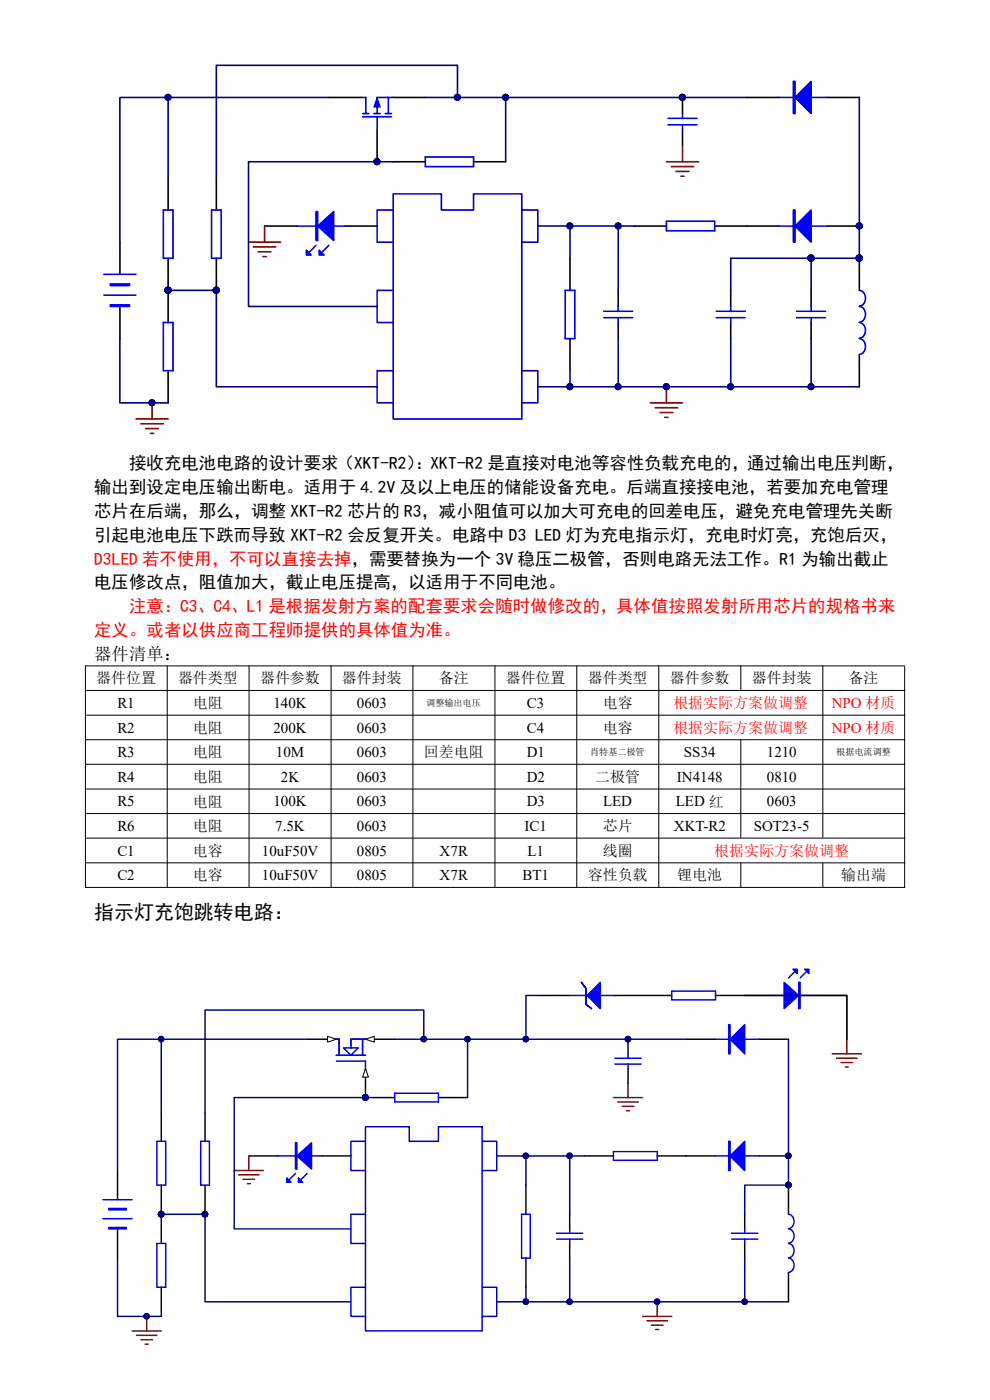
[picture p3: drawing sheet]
<svg xmlns="http://www.w3.org/2000/svg" width="210mm" height="297mm" viewBox="0 0 210 297" stroke-linecap="round" stroke-linejoin="round" font-family="sans-serif">
<defs><g id="words">
<text font-size="4.2" x="20" y="194.9">指示灯充饱跳转电路：</text>
<g font-size="3.7">
<text x="27.4" y="99.6">接收充电池电路的设计要求（XKT-R2）</text>
<text x="88.1" y="99.6">：XKT-R2 是直接对电池等容性负载充电的，通过输出电压判断，</text>
<text x="20" y="104.6">输出到设定电压输出断电。适用于 4.2V 及以上电压的储能设备充电。后端直接接电池，若要加充电管理</text>
<text x="20" y="109.7">芯片在后端，那么，调整 XKT-R2 芯片的 R3，减小阻值可以加大可充电的回差电压，避免充电管理先关断</text>
<text x="20" y="114.7">引起电池电压下跌而导致 XKT-R2 会反复开关。电路中 D3 LED 灯为充电指示灯，充电时灯亮，充饱后灭，</text>
<text x="20" y="124.8">电压修改点，阻值加大，截止电压提高，以适用于不同电池。</text>
<text x="20" y="140">器件清单：</text>
</g>
<g font-size="3.7" fill="#f00">
<text x="20" y="119.8">D3LED 若不使用，不可以直接去掉，需要替换为一个 3V 稳压二极管，否则电路无法工作。R1 为输出截止</text>
<text x="27.4" y="129.8">注意：C3、C4、L1 是根据发射方案的配套要求会随时做修改的，具体值按照发射所用芯片的规格书来</text>
<text x="20" y="134.9">定义。或者以供应商工程师提供的具体值为准。</text>
</g>
<g font-size="3.2">
<text x="20.4" y="145">器件位置</text>
<text x="37.8" y="145">器件类型</text>
<text x="55.2" y="145">器件参数</text>
<text x="72.5" y="145">器件封装</text>
<text x="93.1" y="145">备注</text>
<text x="107.3" y="145">器件位置</text>
<text x="124.7" y="145">器件类型</text>
<text x="142.1" y="145">器件参数</text>
<text x="159.5" y="145">器件封装</text>
<text x="180" y="145">备注</text>
<text x="24.9" y="150.2">R1</text>
<text x="24.9" y="155.4">R2</text>
<text x="40.9" y="150.2">电阻</text>
<text x="40.9" y="155.4">电阻</text>
<text x="58" y="150.2">140K</text>
<text x="58" y="155.4">200K</text>
<text x="75.7" y="150.2">0603</text>
<text x="75.7" y="155.4">0603</text>
<text x="111.8" y="150.2">C3</text>
<text x="111.8" y="155.4">C4</text>
<text x="127.8" y="150.2">电容</text>
<text x="127.8" y="155.4">电容</text>
<text x="24.9" y="160.7">R3</text>
<text x="40.9" y="160.7">电阻</text>
<text x="58.5" y="160.7">10M</text>
<text x="75.7" y="160.7">0603</text>
<text x="89.9" y="160.7">回差电阻</text>
<text x="111.7" y="160.7">D1</text>
<text x="145.1" y="160.7">SS34</text>
<text x="162.6" y="160.7">1210</text>
<text x="24.9" y="165.9">R4</text>
<text x="40.9" y="165.9">电阻</text>
<text x="59.6" y="165.9">2K</text>
<text x="75.7" y="165.9">0603</text>
<text x="111.7" y="165.9">D2</text>
<text x="126.2" y="165.9">二极管</text>
<text x="143.6" y="165.9">IN4148</text>
<text x="162.6" y="165.9">0810</text>
<text x="24.9" y="171.1">R5</text>
<text x="40.9" y="171.1">电阻</text>
<text x="58" y="171.1">100K</text>
<text x="75.7" y="171.1">0603</text>
<text x="111.7" y="171.1">D3</text>
<text x="127.9" y="171.1">LED</text>
<text x="143.4" y="171.1">LED 红</text>
<text x="162.6" y="171.1">0603</text>
<text x="24.9" y="176.3">R6</text>
<text x="40.9" y="176.3">电阻</text>
<text x="58.4" y="176.3">7.5K</text>
<text x="75.7" y="176.3">0603</text>
<text x="111.3" y="176.3">IC1</text>
<text x="127.8" y="176.3">芯片</text>
<text x="143" y="176.3">XKT-R2</text>
<text x="159.9" y="176.3">SOT23-5</text>
<text x="24.9" y="181.5">C1</text>
<text x="40.9" y="181.5">电容</text>
<text x="55.5" y="181.5">10uF50V</text>
<text x="75.7" y="181.5">0805</text>
<text x="93.3" y="181.5">X7R</text>
<text x="111.9" y="181.5">L1</text>
<text x="127.8" y="181.5">线圈</text>
<text x="24.9" y="186.7">C2</text>
<text x="40.9" y="186.8">电容</text>
<text x="55.5" y="186.7">10uF50V</text>
<text x="75.7" y="186.7">0805</text>
<text x="93.3" y="186.7">X7R</text>
<text x="110.8" y="186.7">BT1</text>
<text x="124.7" y="186.8">容性负载</text>
<text x="143.6" y="186.8">锂电池</text>
<text x="178.4" y="186.8">输出端</text>
</g>
<g font-size="3.2" fill="#f00">
<text x="142.8" y="150.2">根据实际方案做调整</text>
<text x="142.8" y="155.4">根据实际方案做调整</text>
<text x="176.4" y="150.2">NPO 材质</text>
<text x="176.4" y="155.4">NPO 材质</text>
<text x="151.5" y="181.5">根据实际方案做调整</text>
</g>
<g font-size="1.9">
<text x="90.4" y="149.8">调整输出电压</text>
<text x="125.2" y="160.2">肖特基二极管</text>
<text x="177.4" y="160.2">根据电流调整</text>
</g>
</g></defs>
<path d="M83.4 44.5h-3.4v6.9h3.4M110.7 44.5h3.4v6.9h-3.4M83.4 61.6h-3.4v6.8h3.4M83.4 78.6h-3.4v6.9h3.4M110.7 78.6h3.4v6.9h-3.4" fill="none" stroke="#0000b4" stroke-width=".34"/>
<path d="M158.4 20.7h6.8M175.5 20.7h6.8M134.5 48h6.9M151.6 48h6.8" fill="none" stroke="#000" stroke-width=".34"/>
<path d="M168.3 17.3h.3v6.8h-.3zM168.5 17.3v6.8M165.2 20.7h10.3M141.4 46.9h10.2v2.1h-10.2z" fill="none" stroke="#00f" stroke-width=".34"/>
<path d="M172.1 17.3v6.8l-3.5-3.4z" fill="#00f"/>
<path d="M172.1 17.3v6.8l-3.5-3.4z" fill="none" stroke="#00f" stroke-width=".34"/>
<path d="M182.3 54.8v6.8M182.3 75.2v6.9" fill="none" stroke="#000" stroke-width=".34"/>
<circle cx="182.3" cy="54.8" r=".65" fill="#000080"/>
<circle cx="182.3" cy="54.8" r=".65" fill="none" stroke="#000080" stroke-width=".21"/>
<path d="M182.3 71.8a1.73 1.73 0 0 1 1.3 1.7 1.73 1.73 0 0 1-1.3 1.7M182.3 68.4a1.73 1.73 0 0 1 1.3 1.7 1.73 1.73 0 0 1-1.3 1.7M182.3 65a1.73 1.73 0 0 1 1.3 1.7 1.73 1.73 0 0 1-1.3 1.7M182.3 61.6a1.73 1.73 0 0 1 1.3 1.7 1.73 1.73 0 0 1-1.3 1.7" fill="none" stroke="#00f" stroke-width=".34"/>
<circle cx="182.3" cy="54.8" r=".65" fill="#000080"/>
<circle cx="182.3" cy="54.8" r=".65" fill="none" stroke="#000080" stroke-width=".21"/>
<circle cx="182.3" cy="54.8" r=".65" fill="#000080"/>
<circle cx="182.3" cy="54.8" r=".65" fill="none" stroke="#000080" stroke-width=".21"/>
<path d="M172.1 61.6v3.4M172.1 68.4v3.4" fill="none" stroke="#000" stroke-width=".34"/>
<path d="M169 67.4h6.1M169 66h6.1M172.1 65v1M172.1 67.4v1" fill="none" stroke="#00f" stroke-width=".34"/>
<path d="M172.1 71.8v10.3" fill="none" stroke="#000080" stroke-width=".34"/>
<circle cx="172" cy="82" r=".65" fill="#000080"/>
<circle cx="172" cy="82" r=".65" fill="none" stroke="#000080" stroke-width=".21"/>
<circle cx="172" cy="82" r=".65" fill="#000080"/>
<circle cx="172" cy="82" r=".65" fill="none" stroke="#000080" stroke-width=".21"/>
<path d="M144.8 20.7v3.4" fill="none" stroke="#000" stroke-width=".34"/>
<circle cx="144.7" cy="20.6" r=".65" fill="#000080"/>
<circle cx="144.7" cy="20.6" r=".65" fill="none" stroke="#000080" stroke-width=".21"/>
<path d="M144.8 27.5v3.4" fill="none" stroke="#000" stroke-width=".34"/>
<path d="M141.7 26.5h6.1M141.7 25.1h6.1M144.8 24.1v1M144.8 26.5v1" fill="none" stroke="#00f" stroke-width=".34"/>
<circle cx="144.7" cy="20.6" r=".65" fill="#000080"/>
<circle cx="144.7" cy="20.6" r=".65" fill="none" stroke="#000080" stroke-width=".21"/>
<circle cx="144.7" cy="20.6" r=".65" fill="#000080"/>
<circle cx="144.7" cy="20.6" r=".65" fill="none" stroke="#000080" stroke-width=".21"/>
<path d="M83.4 34.3h6.8M100.4 34.3h6.9M25.4 51.4v6.8M56.1 48h6.8M73.2 48h6.8M25.4 65v6.8" fill="none" stroke="#000" stroke-width=".34"/>
<path d="M90.2 33.3h10.2v2h-10.2zM22 58.2h6.8M62.9 48h10.3M67 52l-1.3 1.4M69.8 52l-1.4 1.4M22 62.6h6.8M23.4 60.2h4.1v.4h-4.1zM23.4 64.7h4.1v.3h-4.1zM23.4 60.4h4.1M23.4 64.8h4.1" fill="none" stroke="#00f" stroke-width=".34"/>
<path d="M67.4 48l3.4-3.1v6.1z" fill="#00f"/>
<path d="M67 44.9h.4v6.1h-.4zM67.2 44.9v6.1M67.4 48l3.4-3.1v6.1z" fill="none" stroke="#00f" stroke-width=".34"/>
<path d="M65 53.1l1 1h-1z" fill="#00f"/>
<path d="M65 53.1l1 1h-1z" fill="none" stroke="#00f" stroke-width=".34"/>
<path d="M67.7 53.1l1 1h-1z" fill="#00f"/>
<path d="M67.7 53.1l1 1h-1z" fill="none" stroke="#00f" stroke-width=".34"/>
<path d="M45.9 54.8v6.8" fill="none" stroke="#000" stroke-width=".34"/>
<circle cx="45.9" cy="61.6" r=".65" fill="#000080"/>
<circle cx="45.9" cy="61.6" r=".65" fill="none" stroke="#000080" stroke-width=".21"/>
<path d="M45.9 37.7v6.8" fill="none" stroke="#000" stroke-width=".34"/>
<path d="M44.9 44.5h2v10.3h-2z" fill="none" stroke="#00f" stroke-width=".34"/>
<circle cx="45.9" cy="61.6" r=".65" fill="#000080"/>
<circle cx="45.9" cy="61.6" r=".65" fill="none" stroke="#000080" stroke-width=".21"/>
<circle cx="45.9" cy="61.6" r=".65" fill="#000080"/>
<circle cx="45.9" cy="61.6" r=".65" fill="none" stroke="#000080" stroke-width=".21"/>
<path d="M35.7 61.6v6.8" fill="none" stroke="#000" stroke-width=".34"/>
<circle cx="35.6" cy="61.6" r=".65" fill="#000080"/>
<circle cx="35.6" cy="61.6" r=".65" fill="none" stroke="#000080" stroke-width=".21"/>
<path d="M35.7 78.6v6.9" fill="none" stroke="#000" stroke-width=".34"/>
<path d="M34.6 68.4h2.1v10.2h-2.1z" fill="none" stroke="#00f" stroke-width=".34"/>
<circle cx="35.6" cy="61.6" r=".65" fill="#000080"/>
<circle cx="35.6" cy="61.6" r=".65" fill="none" stroke="#000080" stroke-width=".21"/>
<circle cx="35.6" cy="61.6" r=".65" fill="#000080"/>
<circle cx="35.6" cy="61.6" r=".65" fill="none" stroke="#000080" stroke-width=".21"/>
<path d="M35.7 54.8v6.8" fill="none" stroke="#000" stroke-width=".34"/>
<circle cx="35.6" cy="61.6" r=".65" fill="#000080"/>
<circle cx="35.6" cy="61.6" r=".65" fill="none" stroke="#000080" stroke-width=".21"/>
<path d="M35.7 37.7v6.8" fill="none" stroke="#000" stroke-width=".34"/>
<path d="M34.6 44.5h2.1v10.3h-2.1z" fill="none" stroke="#00f" stroke-width=".34"/>
<circle cx="35.6" cy="61.6" r=".65" fill="#000080"/>
<circle cx="35.6" cy="61.6" r=".65" fill="none" stroke="#000080" stroke-width=".21"/>
<circle cx="35.6" cy="61.6" r=".65" fill="#000080"/>
<circle cx="35.6" cy="61.6" r=".65" fill="none" stroke="#000080" stroke-width=".21"/>
<path d="M52.7 51.4h6.8M53.7 52.4h4.8M54.8 53.4h2.7M55.8 54.4h.7M56.1 48v3.4" fill="none" stroke="#800000" stroke-width=".34"/>
<path d="M107.3 20.7v13.6" fill="none" stroke="#000080" stroke-width=".34"/>
<circle cx="107.2" cy="20.6" r=".65" fill="#000080"/>
<circle cx="107.2" cy="20.6" r=".65" fill="none" stroke="#000080" stroke-width=".21"/>
<circle cx="107.2" cy="20.6" r=".65" fill="#000080"/>
<circle cx="107.2" cy="20.6" r=".65" fill="none" stroke="#000080" stroke-width=".21"/>
<path d="M28.8 88.9h6.9M29.9 89.9h4.7M30.9 90.9h2.7M31.9 91.9h.7M32.3 85.5v3.4" fill="none" stroke="#800000" stroke-width=".34"/>
<circle cx="32.2" cy="85.4" r=".65" fill="#000080"/>
<circle cx="32.2" cy="85.4" r=".65" fill="none" stroke="#000080" stroke-width=".21"/>
<circle cx="32.2" cy="85.4" r=".65" fill="#000080"/>
<circle cx="32.2" cy="85.4" r=".65" fill="none" stroke="#000080" stroke-width=".21"/>
<path d="M138 85.5h6.8M139 86.5h4.8M140 87.5h2.7M141 88.5h.7M141.4 82.1v3.4" fill="none" stroke="#800000" stroke-width=".34"/>
<circle cx="141.3" cy="82" r=".65" fill="#000080"/>
<circle cx="141.3" cy="82" r=".65" fill="none" stroke="#000080" stroke-width=".21"/>
<circle cx="141.3" cy="82" r=".65" fill="#000080"/>
<circle cx="141.3" cy="82" r=".65" fill="none" stroke="#000080" stroke-width=".21"/>
<path d="M141.4 34.3h6.8M142.4 35.3h4.8M143.4 36.4h2.7M144.4 37.4h.7M144.8 30.9v3.4" fill="none" stroke="#800000" stroke-width=".34"/>
<path d="M175.5 48h6.8" fill="none" stroke="#000" stroke-width=".34"/>
<circle cx="182.3" cy="47.9" r=".65" fill="#000080"/>
<circle cx="182.3" cy="47.9" r=".65" fill="none" stroke="#000080" stroke-width=".21"/>
<path d="M158.4 48h6.8" fill="none" stroke="#000" stroke-width=".34"/>
<path d="M165.2 48h10.3M168.3 44.5h.3v6.9h-.3zM168.5 44.5v6.9" fill="none" stroke="#00f" stroke-width=".34"/>
<path d="M168.6 48l3.5-3.5v6.9z" fill="#00f"/>
<path d="M168.6 48l3.5-3.5v6.9z" fill="none" stroke="#00f" stroke-width=".34"/>
<circle cx="182.3" cy="47.9" r=".65" fill="#000080"/>
<circle cx="182.3" cy="47.9" r=".65" fill="none" stroke="#000080" stroke-width=".21"/>
<circle cx="182.3" cy="47.9" r=".65" fill="#000080"/>
<circle cx="182.3" cy="47.9" r=".65" fill="none" stroke="#000080" stroke-width=".21"/>
<path d="M120.9 54.8v6.8M120.9 71.8v6.8M131.1 61.6v3.4M131.1 68.4v3.4" fill="none" stroke="#000" stroke-width=".34"/>
<path d="M119.9 61.6h2v10.2h-2zM128.1 67.4h6.1M128.1 66h6.1M131.1 65v1M131.1 67.4v1" fill="none" stroke="#00f" stroke-width=".34"/>
<path d="M114.1 48h20.4M131.1 48v13.6" fill="none" stroke="#000080" stroke-width=".34"/>
<circle cx="131.1" cy="47.9" r=".65" fill="#000080"/>
<circle cx="131.1" cy="47.9" r=".65" fill="none" stroke="#000080" stroke-width=".21"/>
<circle cx="131.1" cy="47.9" r=".65" fill="#000080"/>
<circle cx="131.1" cy="47.9" r=".65" fill="none" stroke="#000080" stroke-width=".21"/>
<path d="M131.1 71.8v10.3" fill="none" stroke="#000080" stroke-width=".34"/>
<circle cx="131.1" cy="82" r=".65" fill="#000080"/>
<circle cx="131.1" cy="82" r=".65" fill="none" stroke="#000080" stroke-width=".21"/>
<circle cx="131.1" cy="82" r=".65" fill="#000080"/>
<circle cx="131.1" cy="82" r=".65" fill="none" stroke="#000080" stroke-width=".21"/>
<path d="M120.9 48v6.8" fill="none" stroke="#000080" stroke-width=".34"/>
<circle cx="120.9" cy="47.9" r=".65" fill="#000080"/>
<circle cx="120.9" cy="47.9" r=".65" fill="none" stroke="#000080" stroke-width=".21"/>
<circle cx="120.9" cy="47.9" r=".65" fill="#000080"/>
<circle cx="120.9" cy="47.9" r=".65" fill="none" stroke="#000080" stroke-width=".21"/>
<path d="M120.9 78.6v3.5" fill="none" stroke="#000080" stroke-width=".34"/>
<circle cx="120.9" cy="82" r=".65" fill="#000080"/>
<circle cx="120.9" cy="82" r=".65" fill="none" stroke="#000080" stroke-width=".21"/>
<circle cx="120.9" cy="82" r=".65" fill="#000080"/>
<circle cx="120.9" cy="82" r=".65" fill="none" stroke="#000080" stroke-width=".21"/>
<path d="M35.7 20.7v17M69.8 20.7h-44.4v30.7" fill="none" stroke="#000080" stroke-width=".34"/>
<circle cx="35.6" cy="20.6" r=".65" fill="#000080"/>
<circle cx="35.6" cy="20.6" r=".65" fill="none" stroke="#000080" stroke-width=".21"/>
<circle cx="35.6" cy="20.6" r=".65" fill="#000080"/>
<circle cx="35.6" cy="20.6" r=".65" fill="none" stroke="#000080" stroke-width=".21"/>
<path d="M90.2 20.7h68.2M25.4 71.8v13.7h10.3M35.7 61.6h10.2v20.5h34.1M114.1 82.1h68.2" fill="none" stroke="#000080" stroke-width=".34"/>
<circle cx="35.6" cy="61.6" r=".65" fill="#000080"/>
<circle cx="35.6" cy="61.6" r=".65" fill="none" stroke="#000080" stroke-width=".21"/>
<circle cx="45.9" cy="61.6" r=".65" fill="#000080"/>
<circle cx="45.9" cy="61.6" r=".65" fill="none" stroke="#000080" stroke-width=".21"/>
<circle cx="35.6" cy="61.6" r=".65" fill="#000080"/>
<circle cx="35.6" cy="61.6" r=".65" fill="none" stroke="#000080" stroke-width=".21"/>
<circle cx="45.9" cy="61.6" r=".65" fill="#000080"/>
<circle cx="45.9" cy="61.6" r=".65" fill="none" stroke="#000080" stroke-width=".21"/>
<path d="M83.4 34.3h-30.7v30.7h27.3M97 20.7v-6.8h-51.1v23.8" fill="none" stroke="#000080" stroke-width=".34"/>
<circle cx="97" cy="20.6" r=".65" fill="#000080"/>
<circle cx="97" cy="20.6" r=".65" fill="none" stroke="#000080" stroke-width=".21"/>
<circle cx="97" cy="20.6" r=".65" fill="#000080"/>
<circle cx="97" cy="20.6" r=".65" fill="none" stroke="#000080" stroke-width=".21"/>
<path d="M83.4 41.1h10.2v3.4h6.8v-3.4h10.3v47.8h-27.3z" fill="none" stroke="#0000b4" stroke-width=".34"/>
<path d="M155 61.6v3.4M155 68.4v3.4" fill="none" stroke="#000" stroke-width=".34"/>
<path d="M151.9 67.4h6.2M151.9 66h6.2M155 65v1M155 67.4v1" fill="none" stroke="#00f" stroke-width=".34"/>
<path d="M172.1 54.8v6.8" fill="none" stroke="#000080" stroke-width=".34"/>
<circle cx="172" cy="54.8" r=".65" fill="#000080"/>
<circle cx="172" cy="54.8" r=".65" fill="none" stroke="#000080" stroke-width=".21"/>
<circle cx="172" cy="54.8" r=".65" fill="#000080"/>
<circle cx="172" cy="54.8" r=".65" fill="none" stroke="#000080" stroke-width=".21"/>
<path d="M172.1 54.8h10.2" fill="none" stroke="#000080" stroke-width=".34"/>
<circle cx="172" cy="54.8" r=".65" fill="#000080"/>
<circle cx="172" cy="54.8" r=".65" fill="none" stroke="#000080" stroke-width=".21"/>
<circle cx="182.3" cy="54.8" r=".65" fill="#000080"/>
<circle cx="182.3" cy="54.8" r=".65" fill="none" stroke="#000080" stroke-width=".21"/>
<circle cx="172" cy="54.8" r=".65" fill="#000080"/>
<circle cx="172" cy="54.8" r=".65" fill="none" stroke="#000080" stroke-width=".21"/>
<circle cx="182.3" cy="54.8" r=".65" fill="#000080"/>
<circle cx="182.3" cy="54.8" r=".65" fill="none" stroke="#000080" stroke-width=".21"/>
<path d="M182.3 20.7v34.1" fill="none" stroke="#000080" stroke-width=".34"/>
<circle cx="182.3" cy="54.8" r=".65" fill="#000080"/>
<circle cx="182.3" cy="54.8" r=".65" fill="none" stroke="#000080" stroke-width=".21"/>
<circle cx="182.3" cy="54.8" r=".65" fill="#000080"/>
<circle cx="182.3" cy="54.8" r=".65" fill="none" stroke="#000080" stroke-width=".21"/>
<path d="M172.1 54.8h-17.1v6.8" fill="none" stroke="#000080" stroke-width=".34"/>
<circle cx="172" cy="54.8" r=".65" fill="#000080"/>
<circle cx="172" cy="54.8" r=".65" fill="none" stroke="#000080" stroke-width=".21"/>
<circle cx="172" cy="54.8" r=".65" fill="#000080"/>
<circle cx="172" cy="54.8" r=".65" fill="none" stroke="#000080" stroke-width=".21"/>
<path d="M155 71.8v10.3" fill="none" stroke="#000080" stroke-width=".34"/>
<circle cx="155" cy="82" r=".65" fill="#000080"/>
<circle cx="155" cy="82" r=".65" fill="none" stroke="#000080" stroke-width=".21"/>
<circle cx="155" cy="82" r=".65" fill="#000080"/>
<circle cx="155" cy="82" r=".65" fill="none" stroke="#000080" stroke-width=".21"/>
<path d="M69.8 20.7h6.8M80 27.5v6.8" fill="none" stroke="#000" stroke-width=".34"/>
<circle cx="80" cy="34.3" r=".65" fill="#000080"/>
<circle cx="80" cy="34.3" r=".65" fill="none" stroke="#000080" stroke-width=".21"/>
<path d="M83.4 20.7h6.8" fill="none" stroke="#000" stroke-width=".34"/>
<path d="M76.9 24.8h6.2M76.9 24.1h1.4M77.6 20.7v3.4M79.3 24.1h1.4M80 24.8v2.7M81.7 24.1h1.4M82.4 20.7v3.4M83.4 20.7h-3.4v3.4" fill="none" stroke="#00f" stroke-width=".34"/>
<path d="M80 20.7l.7 2h-1.4z" fill="#00f"/>
<path d="M80 20.7l.7 2h-1.4z" fill="none" stroke="#00f" stroke-width=".21"/>
<path d="M76.6 20.7h1" fill="none" stroke="#00f" stroke-width=".34"/>
<circle cx="80" cy="34.3" r=".65" fill="#000080"/>
<circle cx="80" cy="34.3" r=".65" fill="none" stroke="#000080" stroke-width=".21"/>
<circle cx="80" cy="34.3" r=".65" fill="#000080"/>
<circle cx="80" cy="34.3" r=".65" fill="none" stroke="#000080" stroke-width=".21"/>
<g fill="none" stroke="#000" stroke-width=".21">
<path d="M18 141.3h174M18 146.5h174M18 151.7h174M18 156.9h174M18.1 141.2v47.1M35.5 141.2v47M52.8 141.2v47M70.2 141.2v47M87.6 141.2v47M105 141.2v47M122.3 141.2v47M139.7 141.2v47"/>
<path d="M157.1 141.2v5.2M157.1 156.8v20.9M174.5 141.2v36.5M191.9 141.4v46.9M18 162.1h174M18 167.4h174M18 172.6h174M18 177.8h174M18 183h174M18 188.3h174M157.1 183v5.2M174.5 183v5.2"/>
</g>
<path d="M77.5 242.1h-3.1v6.2h3.1M77.5 257.6h-3.1v6.2h3.1M102.3 242.1h3.1v6.2h-3.1M77.5 273.1h-3.1v6.2h3.1M102.3 273.1h3.1v6.2h-3.1" fill="none" stroke="#0000b4" stroke-width=".31"/>
<path d="M145.6 220.5h6.2M161.1 220.5h6.2M123.9 245.2h6.2M139.4 245.2h6.2" fill="none" stroke="#000" stroke-width=".31"/>
<path d="M154.6 217.4h.3v6.2h-.3zM154.7 217.4v6.2M151.8 220.5h9.3M130.1 244.3h9.3v1.9h-9.3z" fill="none" stroke="#00f" stroke-width=".31"/>
<path d="M154.9 220.5l3.1-3.1v6.2z" fill="#00f"/>
<path d="M154.9 220.5l3.1-3.1v6.2z" fill="none" stroke="#00f" stroke-width=".31"/>
<path d="M167.3 251.4v6.2M167.3 270v6.2" fill="none" stroke="#000" stroke-width=".31"/>
<circle cx="167.2" cy="251.4" r=".59" fill="#000080"/>
<circle cx="167.2" cy="251.4" r=".59" fill="none" stroke="#000080" stroke-width=".21"/>
<path d="M167.3 257.6a1.57 1.57 0 0 1 1.1 1.5 1.57 1.57 0 0 1-1.2 1.5M167.3 266.9a1.57 1.57 0 0 1 1.1 1.5 1.57 1.57 0 0 1-1.2 1.5M167.3 263.8a1.57 1.57 0 0 1 1.1 1.5 1.57 1.57 0 0 1-1.2 1.5M167.3 260.7a1.57 1.57 0 0 1 1.1 1.5 1.57 1.57 0 0 1-1.2 1.5" fill="none" stroke="#00f" stroke-width=".31"/>
<circle cx="167.2" cy="251.4" r=".59" fill="#000080"/>
<circle cx="167.2" cy="251.4" r=".59" fill="none" stroke="#000080" stroke-width=".21"/>
<circle cx="167.2" cy="251.4" r=".59" fill="#000080"/>
<circle cx="167.2" cy="251.4" r=".59" fill="none" stroke="#000080" stroke-width=".21"/>
<path d="M158 257.6v3.1M158 263.8v3.1" fill="none" stroke="#000" stroke-width=".31"/>
<path d="M155.2 262.9h5.6M155.2 261.6h5.6M158 260.7v.9M158 262.9v.9" fill="none" stroke="#00f" stroke-width=".31"/>
<path d="M158 266.9v9.3" fill="none" stroke="#000080" stroke-width=".31"/>
<circle cx="157.9" cy="276.1" r=".59" fill="#000080"/>
<circle cx="157.9" cy="276.1" r=".59" fill="none" stroke="#000080" stroke-width=".21"/>
<circle cx="157.9" cy="276.1" r=".59" fill="#000080"/>
<circle cx="157.9" cy="276.1" r=".59" fill="none" stroke="#000080" stroke-width=".21"/>
<path d="M133.2 220.5v3.1" fill="none" stroke="#000" stroke-width=".31"/>
<circle cx="133.2" cy="220.4" r=".59" fill="#000080"/>
<circle cx="133.2" cy="220.4" r=".59" fill="none" stroke="#000080" stroke-width=".21"/>
<path d="M133.2 226.7v3.1" fill="none" stroke="#000" stroke-width=".31"/>
<path d="M130.4 225.7h5.6M130.4 224.5h5.6M133.2 223.6v.9M133.2 225.7v1" fill="none" stroke="#00f" stroke-width=".31"/>
<circle cx="133.2" cy="220.4" r=".59" fill="#000080"/>
<circle cx="133.2" cy="220.4" r=".59" fill="none" stroke="#000080" stroke-width=".21"/>
<circle cx="133.2" cy="220.4" r=".59" fill="#000080"/>
<circle cx="133.2" cy="220.4" r=".59" fill="none" stroke="#000080" stroke-width=".21"/>
<path d="M77.5 232.8h6.2M93 232.8h6.2" fill="none" stroke="#000" stroke-width=".31"/>
<circle cx="77.5" cy="232.8" r=".59" fill="#000080"/>
<circle cx="77.5" cy="232.8" r=".59" fill="none" stroke="#000080" stroke-width=".21"/>
<path d="M83.7 231.9h9.3v1.9h-9.3z" fill="none" stroke="#00f" stroke-width=".31"/>
<circle cx="77.5" cy="232.8" r=".59" fill="#000080"/>
<circle cx="77.5" cy="232.8" r=".59" fill="none" stroke="#000080" stroke-width=".21"/>
<circle cx="77.5" cy="232.8" r=".59" fill="#000080"/>
<circle cx="77.5" cy="232.8" r=".59" fill="none" stroke="#000080" stroke-width=".21"/>
<path d="M77.5 226.7v6.1M24.9 248.3v6.2M24.9 260.7v6.2" fill="none" stroke="#000" stroke-width=".31"/>
<path d="M21.8 258.5h6.2M21.8 254.5h6.2M23.1 256.4h3.7v.3h-3.7zM23.1 256.5h3.7M23.1 260.4h3.7v.3h-3.7zM23.1 260.5h3.7" fill="none" stroke="#00f" stroke-width=".31"/>
<path d="M77.5 226.7l.6 1.8h-1.2z" fill="#ffffe8"/>
<path d="M77.5 226.7l.6 1.8h-1.2z" fill="none" stroke="#000" stroke-width=".21"/>
<circle cx="77.5" cy="232.8" r=".59" fill="#000080"/>
<circle cx="77.5" cy="232.8" r=".59" fill="none" stroke="#000080" stroke-width=".21"/>
<path d="M65.2 220.5h6.1" fill="none" stroke="#000" stroke-width=".31"/>
<path d="M69.5 219.8l1.8 .7-1.8 .6z" fill="#ffffe8"/>
<path d="M69.5 219.8l1.8 .7-1.8 .6z" fill="none" stroke="#000" stroke-width=".21"/>
<path d="M77.5 220.5h6.2" fill="none" stroke="#000" stroke-width=".31"/>
<path d="M77.5 220.5l1.9-.7v1.3z" fill="#ffffe8"/>
<path d="M77.5 220.5l1.9-.7v1.3z" fill="none" stroke="#000" stroke-width=".21"/>
<path d="M71.3 223.9h6.2M71.3 220.5h.7v3.4M71.3 225.1h6.2v1.6M72.9 222.3h3.1l-1.6 1.6zM76.9 220.5v3.4M77.5 220.5h-3.1v1.8" fill="none" stroke="#00f" stroke-width=".31"/>
<circle cx="77.5" cy="232.8" r=".59" fill="#000080"/>
<circle cx="77.5" cy="232.8" r=".59" fill="none" stroke="#000080" stroke-width=".21"/>
<circle cx="77.5" cy="232.8" r=".59" fill="#000080"/>
<circle cx="77.5" cy="232.8" r=".59" fill="none" stroke="#000080" stroke-width=".21"/>
<path d="M52.8 245.2h6.2M68.2 245.2h6.2" fill="none" stroke="#000" stroke-width=".31"/>
<path d="M59 245.2h9.2M62.7 248.9l-1.3 1.3M65.2 248.9l-1.3 1.3" fill="none" stroke="#00f" stroke-width=".31"/>
<path d="M63 245.2l3.1-2.8v5.6z" fill="#00f"/>
<path d="M62.7 242.4h.3v5.6h-.3zM62.8 242.4v5.6M63 245.2l3.1-2.8v5.6z" fill="none" stroke="#00f" stroke-width=".31"/>
<path d="M60.8 249.9l.9 .9h-.9z" fill="#00f"/>
<path d="M60.8 249.9l.9 .9h-.9z" fill="none" stroke="#00f" stroke-width=".31"/>
<path d="M63.3 249.9l.9 .9h-.9z" fill="#00f"/>
<path d="M63.3 249.9l.9 .9h-.9z" fill="none" stroke="#00f" stroke-width=".31"/>
<path d="M43.5 251.4v6.2" fill="none" stroke="#000" stroke-width=".31"/>
<circle cx="43.5" cy="257.6" r=".59" fill="#000080"/>
<circle cx="43.5" cy="257.6" r=".59" fill="none" stroke="#000080" stroke-width=".21"/>
<path d="M43.5 235.9v6.2" fill="none" stroke="#000" stroke-width=".31"/>
<path d="M42.6 242.1h1.8v9.3h-1.8z" fill="none" stroke="#00f" stroke-width=".31"/>
<circle cx="43.5" cy="257.6" r=".59" fill="#000080"/>
<circle cx="43.5" cy="257.6" r=".59" fill="none" stroke="#000080" stroke-width=".21"/>
<circle cx="43.5" cy="257.6" r=".59" fill="#000080"/>
<circle cx="43.5" cy="257.6" r=".59" fill="none" stroke="#000080" stroke-width=".21"/>
<path d="M34.2 257.6v6.2" fill="none" stroke="#000" stroke-width=".31"/>
<circle cx="34.2" cy="257.6" r=".59" fill="#000080"/>
<circle cx="34.2" cy="257.6" r=".59" fill="none" stroke="#000080" stroke-width=".21"/>
<path d="M34.2 273.1v6.2" fill="none" stroke="#000" stroke-width=".31"/>
<path d="M33.3 263.8h1.8v9.3h-1.8z" fill="none" stroke="#00f" stroke-width=".31"/>
<circle cx="34.2" cy="257.6" r=".59" fill="#000080"/>
<circle cx="34.2" cy="257.6" r=".59" fill="none" stroke="#000080" stroke-width=".21"/>
<circle cx="34.2" cy="257.6" r=".59" fill="#000080"/>
<circle cx="34.2" cy="257.6" r=".59" fill="none" stroke="#000080" stroke-width=".21"/>
<path d="M34.2 251.4v6.2" fill="none" stroke="#000" stroke-width=".31"/>
<circle cx="34.2" cy="257.6" r=".59" fill="#000080"/>
<circle cx="34.2" cy="257.6" r=".59" fill="none" stroke="#000080" stroke-width=".21"/>
<path d="M34.2 235.9v6.2" fill="none" stroke="#000" stroke-width=".31"/>
<path d="M33.3 242.1h1.8v9.3h-1.8z" fill="none" stroke="#00f" stroke-width=".31"/>
<circle cx="34.2" cy="257.6" r=".59" fill="#000080"/>
<circle cx="34.2" cy="257.6" r=".59" fill="none" stroke="#000080" stroke-width=".21"/>
<circle cx="34.2" cy="257.6" r=".59" fill="#000080"/>
<circle cx="34.2" cy="257.6" r=".59" fill="none" stroke="#000080" stroke-width=".21"/>
<path d="M49.7 248.3h6.2M50.6 249.2h4.3M51.5 250.2h2.5M52.5 251.1h.6M52.8 245.2v3.1" fill="none" stroke="#800000" stroke-width=".31"/>
<path d="M99.2 220.5v12.3" fill="none" stroke="#000080" stroke-width=".31"/>
<circle cx="99.2" cy="220.4" r=".59" fill="#000080"/>
<circle cx="99.2" cy="220.4" r=".59" fill="none" stroke="#000080" stroke-width=".21"/>
<circle cx="99.2" cy="220.4" r=".59" fill="#000080"/>
<circle cx="99.2" cy="220.4" r=".59" fill="none" stroke="#000080" stroke-width=".21"/>
<path d="M31.1 279.3v3.1M28 282.4h6.2M29 283.3h4.3M29.9 284.2h2.5M30.8 285.1h.6" fill="none" stroke="#800000" stroke-width=".31"/>
<circle cx="31.1" cy="279.2" r=".59" fill="#000080"/>
<circle cx="31.1" cy="279.2" r=".59" fill="none" stroke="#000080" stroke-width=".21"/>
<circle cx="31.1" cy="279.2" r=".59" fill="#000080"/>
<circle cx="31.1" cy="279.2" r=".59" fill="none" stroke="#000080" stroke-width=".21"/>
<path d="M136.3 279.3h6.2M139.4 276.2v3.1M137.2 280.2h4.4M138.2 281.1h2.4M139.1 282h.6" fill="none" stroke="#800000" stroke-width=".31"/>
<circle cx="139.4" cy="276.1" r=".59" fill="#000080"/>
<circle cx="139.4" cy="276.1" r=".59" fill="none" stroke="#000080" stroke-width=".21"/>
<circle cx="139.4" cy="276.1" r=".59" fill="#000080"/>
<circle cx="139.4" cy="276.1" r=".59" fill="none" stroke="#000080" stroke-width=".21"/>
<path d="M130.1 232.8h6.2M131.1 233.8h4.3M132 234.7h2.5M132.9 235.6h.6M133.2 229.8v3" fill="none" stroke="#800000" stroke-width=".31"/>
<path d="M161.1 245.2h6.2" fill="none" stroke="#000" stroke-width=".31"/>
<circle cx="167.2" cy="245.2" r=".59" fill="#000080"/>
<circle cx="167.2" cy="245.2" r=".59" fill="none" stroke="#000080" stroke-width=".21"/>
<path d="M145.6 245.2h6.2" fill="none" stroke="#000" stroke-width=".31"/>
<path d="M151.8 245.2h9.3M154.6 242.1h.3v6.2h-.3zM154.7 242.1v6.2" fill="none" stroke="#00f" stroke-width=".31"/>
<path d="M158 242.1v6.2l-3.1-3.1z" fill="#00f"/>
<path d="M158 242.1v6.2l-3.1-3.1z" fill="none" stroke="#00f" stroke-width=".31"/>
<circle cx="167.2" cy="245.2" r=".59" fill="#000080"/>
<circle cx="167.2" cy="245.2" r=".59" fill="none" stroke="#000080" stroke-width=".21"/>
<circle cx="167.2" cy="245.2" r=".59" fill="#000080"/>
<circle cx="167.2" cy="245.2" r=".59" fill="none" stroke="#000080" stroke-width=".21"/>
<path d="M111.6 251.4v6.2M120.8 257.6v3.1M111.6 266.9v6.2M120.8 263.8v3.1" fill="none" stroke="#000" stroke-width=".31"/>
<path d="M110.6 257.6h1.9v9.3h-1.9zM118.1 262.9h5.5M118.1 261.6h5.5M120.8 260.7v.9M120.8 262.9v.9" fill="none" stroke="#00f" stroke-width=".31"/>
<path d="M105.4 245.2h18.5M120.8 245.2v12.4" fill="none" stroke="#000080" stroke-width=".31"/>
<circle cx="120.8" cy="245.2" r=".59" fill="#000080"/>
<circle cx="120.8" cy="245.2" r=".59" fill="none" stroke="#000080" stroke-width=".21"/>
<circle cx="120.8" cy="245.2" r=".59" fill="#000080"/>
<circle cx="120.8" cy="245.2" r=".59" fill="none" stroke="#000080" stroke-width=".21"/>
<path d="M120.8 266.9v9.3" fill="none" stroke="#000080" stroke-width=".31"/>
<circle cx="120.8" cy="276.1" r=".59" fill="#000080"/>
<circle cx="120.8" cy="276.1" r=".59" fill="none" stroke="#000080" stroke-width=".21"/>
<circle cx="120.8" cy="276.1" r=".59" fill="#000080"/>
<circle cx="120.8" cy="276.1" r=".59" fill="none" stroke="#000080" stroke-width=".21"/>
<path d="M111.6 245.2v6.2" fill="none" stroke="#000080" stroke-width=".31"/>
<circle cx="111.5" cy="245.2" r=".59" fill="#000080"/>
<circle cx="111.5" cy="245.2" r=".59" fill="none" stroke="#000080" stroke-width=".21"/>
<circle cx="111.5" cy="245.2" r=".59" fill="#000080"/>
<circle cx="111.5" cy="245.2" r=".59" fill="none" stroke="#000080" stroke-width=".21"/>
<path d="M111.6 273.1v3.1" fill="none" stroke="#000080" stroke-width=".31"/>
<circle cx="111.5" cy="276.1" r=".59" fill="#000080"/>
<circle cx="111.5" cy="276.1" r=".59" fill="none" stroke="#000080" stroke-width=".21"/>
<circle cx="111.5" cy="276.1" r=".59" fill="#000080"/>
<circle cx="111.5" cy="276.1" r=".59" fill="none" stroke="#000080" stroke-width=".21"/>
<path d="M34.2 220.5v15.4M65.2 220.5h-40.3v27.8" fill="none" stroke="#000080" stroke-width=".31"/>
<circle cx="34.2" cy="220.4" r=".59" fill="#000080"/>
<circle cx="34.2" cy="220.4" r=".59" fill="none" stroke="#000080" stroke-width=".21"/>
<circle cx="34.2" cy="220.4" r=".59" fill="#000080"/>
<circle cx="34.2" cy="220.4" r=".59" fill="none" stroke="#000080" stroke-width=".21"/>
<path d="M167.3 220.5v30.9h-9.3v6.2M24.9 266.9v12.4h9.3" fill="none" stroke="#000080" stroke-width=".31"/>
<circle cx="167.2" cy="251.4" r=".59" fill="#000080"/>
<circle cx="167.2" cy="251.4" r=".59" fill="none" stroke="#000080" stroke-width=".21"/>
<circle cx="167.2" cy="251.4" r=".59" fill="#000080"/>
<circle cx="167.2" cy="251.4" r=".59" fill="none" stroke="#000080" stroke-width=".21"/>
<path d="M83.7 220.5h61.9M34.2 257.6h9.3v18.6h30.9M105.4 276.2h61.9" fill="none" stroke="#000080" stroke-width=".31"/>
<circle cx="34.2" cy="257.6" r=".59" fill="#000080"/>
<circle cx="34.2" cy="257.6" r=".59" fill="none" stroke="#000080" stroke-width=".21"/>
<circle cx="43.5" cy="257.6" r=".59" fill="#000080"/>
<circle cx="43.5" cy="257.6" r=".59" fill="none" stroke="#000080" stroke-width=".21"/>
<circle cx="34.2" cy="257.6" r=".59" fill="#000080"/>
<circle cx="34.2" cy="257.6" r=".59" fill="none" stroke="#000080" stroke-width=".21"/>
<circle cx="43.5" cy="257.6" r=".59" fill="#000080"/>
<circle cx="43.5" cy="257.6" r=".59" fill="none" stroke="#000080" stroke-width=".21"/>
<path d="M77.5 232.8h-27.8v27.9h24.7" fill="none" stroke="#000080" stroke-width=".31"/>
<circle cx="77.5" cy="232.8" r=".59" fill="#000080"/>
<circle cx="77.5" cy="232.8" r=".59" fill="none" stroke="#000080" stroke-width=".21"/>
<circle cx="77.5" cy="232.8" r=".59" fill="#000080"/>
<circle cx="77.5" cy="232.8" r=".59" fill="none" stroke="#000080" stroke-width=".21"/>
<path d="M89.9 220.5v-6.2h-46.4v21.6" fill="none" stroke="#000080" stroke-width=".31"/>
<circle cx="89.9" cy="220.4" r=".59" fill="#000080"/>
<circle cx="89.9" cy="220.4" r=".59" fill="none" stroke="#000080" stroke-width=".21"/>
<circle cx="89.9" cy="220.4" r=".59" fill="#000080"/>
<circle cx="89.9" cy="220.4" r=".59" fill="none" stroke="#000080" stroke-width=".21"/>
<path d="M77.5 239h9.3v3.1h6.2v-3.1h9.3v43.4h-24.8z" fill="none" stroke="#0000b4" stroke-width=".31"/>
<path d="M114.7 211.2h6.1M130.1 211.2h6.2" fill="none" stroke="#000" stroke-width=".31"/>
<path d="M120.8 211.2h9.3" fill="none" stroke="#00f" stroke-width=".31"/>
<path d="M127.3 208.4v5.6l-2.7-2.8z" fill="#00f"/>
<path d="M127.3 208.4v5.6l-2.7-2.8z" fill="none" stroke="#00f" stroke-width=".31"/>
<path d="M123.3 208.4l.9 1.2v3.4l1.3 1-1.3-1v-3.4z" fill-rule="evenodd" fill="#00f"/>
<path d="M123.3 208.4l.9 1.2v3.4l1.3 1-1.3-1v-3.4zM142.5 210.3h9.3v1.8h-9.3zM164.2 211.2h9.2M168.5 206.2l-1.2 1.3M171 206.2l-1.3 1.3" fill="none" stroke="#00f" stroke-width=".31"/>
<path d="M136.3 211.2h6.2M151.8 211.2h12.4M173.4 211.2h6.2" fill="none" stroke="#000" stroke-width=".31"/>
<path d="M166.3 208.4l3.1 2.8-3.1 2.8z" fill="#00f"/>
<path d="M166.3 208.4l3.1 2.8-3.1 2.8zM169.4 208.4h.3v5.6h-.3zM169.6 208.4v5.6" fill="none" stroke="#00f" stroke-width=".31"/>
<path d="M170.7 205.6h.9v.9z" fill="#00f"/>
<path d="M170.7 205.6h.9v.9z" fill="none" stroke="#00f" stroke-width=".31"/>
<path d="M168.2 205.6h.9v.9z" fill="#00f"/>
<path d="M168.2 205.6h.9v.9z" fill="none" stroke="#00f" stroke-width=".31"/>
<path d="M114.7 211.2h-3.1v9.3" fill="none" stroke="#000080" stroke-width=".31"/>
<circle cx="111.5" cy="220.4" r=".59" fill="#000080"/>
<circle cx="111.5" cy="220.4" r=".59" fill="none" stroke="#000080" stroke-width=".21"/>
<circle cx="111.5" cy="220.4" r=".59" fill="#000080"/>
<circle cx="111.5" cy="220.4" r=".59" fill="none" stroke="#000080" stroke-width=".21"/>
<path d="M179.6 211.2v9.3" fill="none" stroke="#000080" stroke-width=".31"/>
<path d="M176.5 223.6h6.2M177.5 224.5h4.3M178.4 225.4h2.5M179.3 226.3h.6M179.6 220.5v3.1" fill="none" stroke="#800000" stroke-width=".31"/>
<path d="M158 211.2h21.6v9.3" fill="none" stroke="#000" stroke-width=".31"/>
<use href="#words"/>
</svg>
